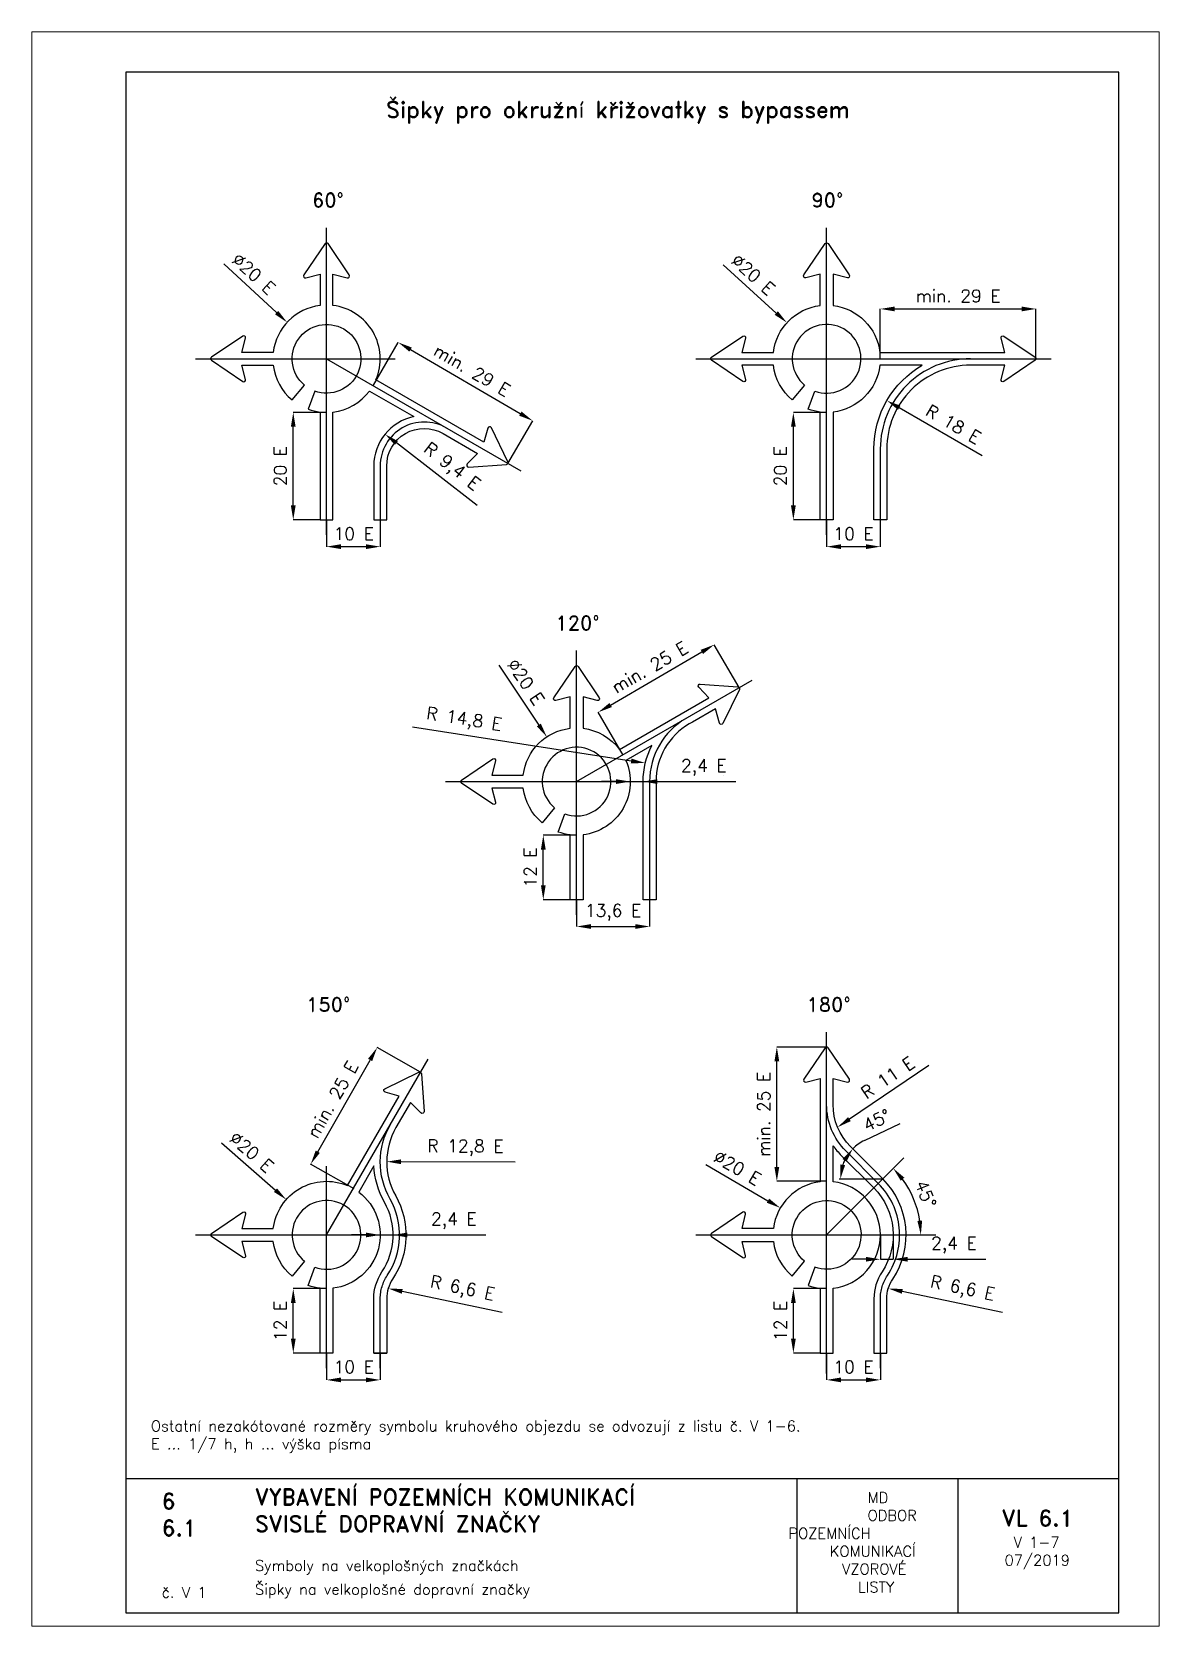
# Paper-space layout 'V1-7' of a CAD drawing. Header units: millimetres. Extents: x 0 to 210, y 0 to 297.
# The model-space entities are those that its viewports show. They can reach past a viewport. Long polylines and large blocks are cut down to what shows.
import ezdxf

# ---------------------------------------------------------------- set-up
doc = ezdxf.new("R2010")
doc.units = ezdxf.units.MM
doc.header["$LTSCALE"] = 5
doc.linetypes.add('ČERCHOVANÁ', pattern=[25.4, 12.7, -6.35, 0, -6.35])
for name, color, linetype in [('Kóty', 2, 'Continuous'), ('Rozpiska', 7, 'Continuous'), ('Značka', 7, 'Continuous')]:
    doc.layers.add(name, color=color, linetype=linetype)
doc.layers.add('Rámeček', color=6, linetype='Continuous', plot=False)
doc.styles.get("Standard").update_dxf_attribs({"font": 'romand.shx', "height": 70})
doc.dimstyles.get("Standard").update_dxf_attribs({"dimtxt": 70, "dimasz": 80, "dimexe": 0.18, "dimexo": 0.0625, "dimgap": 37.5, "dimtad": 1, "dimdec": 0, "dimzin": 0, "dimdsep": 46, "dimtxsty": 'Standard', "dimcen": 0.09, "dimadec": 0, "dimazin": 0, "dimtfac": 1, "dimtdec": 0, "dimtofl": 0, "dimtmove": 0, "dimatfit": 3, "dimfxl": 1, "dimtolj": 1, "dimtzin": 0, "dimarcsym": 0})

psp = doc.layouts.new('V1-7')

# ---------------------------------------------------------------- texts
at = {"layer": 'Rozpiska', "color": 7, "attachment_point": 1}
for s, width, heights, insert, char_height in [('\\pi4.10321;{\\C256;Šipky pro okružní křižovatky s bypassem}', 107.9207, [0], (61.9, 284.02), 3), ('Ostatní nezakótované rozměry symbolu kruhového objezdu se odvozují z listu č. V 1-6.\\PE ... 1/7 h, h ... výška písma{\\H2.02381x; }', 148.9466, [0], (22.17, 38.28), 2), ('6', 149.0422, [0], (24.17, 24.77), 3), ('{\\C6;VYBAVENÍ POZEMNÍCH KOMUNIKACÍ\\P}SVISLÉ DOPRAVNÍ ZNAČKY{\\H1.34524x; }', 149.0422, [0], (41.56, 25.56), 3), ('\\pi14.7414;{\\C6;MD\\P\\pi2.36044;}ODBOR POZEMNÍCH{\\H1.57143x; }\\P\\pi7.69378;KOMUNIKACÍ{\\H1.5x; }\\P\\pi9.97949;{\\C6;VZOROVÉ\\H1.47619x; \\H0.67742x;\\P\\pi12.93187;LISTY\\H1.26984x; }', 33.1018, [0], (140.95, 24.95), 2), ('\\pi1.03113;{\\H1.5x;\\C6;VL 6.1\\P\\pi3.22158;\\H0.66667x;V 1-7\\H1.66666x; \\H0.6x;\\P\\pi1.5549;07/2019\\H1.80159x; }', 16.0623, [0], (179.66, 21.61), 2), ('6.1', 149.0422, [0], (24.17, 19.78), 3), ('{\\C6;Symboly na velkoplošných značkách}', 149.0422, [0], (41.56, 12.29), 2), ('{\\C6;č. V 1}', 16.4246, [2.67], (24.17, 7.28), 2), ('{\\C256;Šipky na velkoplošné dopravní značky}', 149.0422, [0], (41.56, 7.86), 2)]:
    psp.add_mtext_dynamic_manual_height_columns(s, width=width, gutter_width=100, heights=heights, dxfattribs=dict(at, insert=insert, char_height=char_height))

msp = doc.modelspace()

# ---------------------------------------------------------------- texts
at = {"layer": 'Kóty', "char_height": 70, "attachment_point": 5}
for s, insert, rotation in [('\\A1;∅20 E', (624.4, 957.5), 317.2439), ('\\A1;∅20 E', (3415.3, 953.8), 317.75844), ('\\A1;R 9,4 E', (1727.3, -124.9), 322.21317), ('\\A1;∅20 E', (2144.5, -1323.4), 303.68862), ('\\A1;∅20 E', (612.2, -3950.4), 318.75131), ('\\A1;∅20 E', (3326.7, -4038.5), 329.71516)]:
    msp.add_mtext(s, dxfattribs=dict(at, insert=insert, rotation=rotation))
for s, insert in [('\\A1;10 E', (1182.7, -494.7)), ('\\A1;10 E', (3976.5, -494.7)), ('\\A1;13,6 E', (2632.3, -2611)), ('\\A1;10 E', (1182.5, -5151.7)), ('\\A1;10 E', (3976.2, -5151.7))]:
    msp.add_mtext(s, dxfattribs=dict(at, insert=insert))
at = {"layer": 'Značka', "color": 7, "char_height": 80, "attachment_point": 1}
for s, width, insert in [('\\pi47.40524;{\\C256;60°}', 258.62, (902.3, 1409.4)), ('\\pi45.50048;{\\C256;90°}', 258.62, (3696, 1409.4)), ('\\pi13.11952;{\\C256;120°}', 258.62, (2297.7, -953.5)), ('\\pi33.66745;{\\C256;150°}', 299.716, (883.7, -3086.1)), ('\\pi24.42484;{\\C256;180°}', 281.231, (3689.5, -3086.1))]:
    msp.add_mtext_dynamic_manual_height_columns(s, width=width, gutter_width=100, heights=[0], dxfattribs=dict(at, insert=insert))

# ---------------------------------------------------------------- blocks, each defined once
blk = doc.blocks.new('*D0')
at = {"layer": 'Defpoints', "color": 0, "transparency": 16777216}
for p in [(845.1, 182.8), (1031.1, 182.8), (995.1, -417.2)]:
    blk.add_point(p, dxfattribs=at)
at = {"layer": 'Kóty', "color": 0, "lineweight": -2, "transparency": 16777216}
for p, q in [((1031, 182.8), (844.9, 182.8)), ((845.1, -337.2), (845.1, 102.8)), ((995, -417.2), (844.9, -417.2))]:
    blk.add_line(p, q, dxfattribs=at)
at = {"layer": 'Kóty', "color": 0, "transparency": 16777216}
for points in [[(831.7, 102.8), (858.4, 102.8), (845.1, 182.8)], [(831.7, -337.2), (858.4, -337.2), (845.1, -417.2)]]:
    blk.add_solid(points, dxfattribs=at)
at = {"layer": 'Kóty', "color": 0, "transparency": 16777216, "insert": (772.6, -117.2), "char_height": 70, "attachment_point": 5, "rotation": 90}
blk.add_mtext('\\A1;20 E', dxfattribs=at)
blk = doc.blocks.new('*D1')
at = {"layer": 'Defpoints', "color": 0, "transparency": 16777216}
for p in [(1292.7, 336), (2183.2, 136.1), (2044.2, -102.2)]:
    blk.add_point(p, dxfattribs=at)
at = {"layer": 'Kóty', "color": 0, "lineweight": -2, "transparency": 16777216}
for p, q in [((1292.8, 336.1), (1431.8, 574.6)), ((1500.8, 534.1), (2114.1, 176.4)), ((2044.3, -102.2), (2183.3, 136.3))]:
    blk.add_line(p, q, dxfattribs=at)
at = {"layer": 'Kóty', "color": 0, "transparency": 16777216}
for points in [[(1507.6, 545.6), (1494.1, 522.6), (1431.7, 574.4)], [(2120.9, 187.9), (2107.4, 164.9), (2183.2, 136.1)]]:
    blk.add_solid(points, dxfattribs=at)
at = {"layer": 'Kóty', "color": 0, "transparency": 16777216, "insert": (1844, 417.9), "char_height": 70, "attachment_point": 5, "rotation": 329.74894}
blk.add_mtext('\\A1;min. 29 E', dxfattribs=at)
blk = doc.blocks.new('*D2')
at = {"layer": 'Defpoints', "color": 0, "transparency": 16777216}
for p in [(3640.1, 182.8), (3826.1, 182.8), (3790.1, -417.2)]:
    blk.add_point(p, dxfattribs=at)
at = {"layer": 'Kóty', "color": 0, "lineweight": -2, "transparency": 16777216}
for p, q in [((3826.1, 182.8), (3640, 182.8)), ((3640.1, -337.2), (3640.1, 102.8)), ((3790.1, -417.2), (3640, -417.2))]:
    blk.add_line(p, q, dxfattribs=at)
at = {"layer": 'Kóty', "color": 0, "transparency": 16777216}
for points in [[(3626.8, 102.8), (3653.5, 102.8), (3640.1, 182.8)], [(3626.8, -337.2), (3653.5, -337.2), (3640.1, -417.2)]]:
    blk.add_solid(points, dxfattribs=at)
at = {"layer": 'Kóty', "color": 0, "transparency": 16777216, "insert": (3567.6, -117.2), "char_height": 70, "attachment_point": 5, "rotation": 90}
blk.add_mtext('\\A1;20 E', dxfattribs=at)
blk = doc.blocks.new('*D3')
at = {"layer": 'Defpoints', "color": 0, "transparency": 16777216}
for p in [(4996.1, 761.3), (4126.1, 482.8), (4996.1, 482.8)]:
    blk.add_point(p, dxfattribs=at)
at = {"layer": 'Kóty', "color": 0, "lineweight": -2, "transparency": 16777216}
for p, q in [((4126.1, 482.8), (4126.1, 761.5)), ((4206.1, 761.3), (4916.1, 761.3)), ((4996.1, 482.8), (4996.1, 761.5))]:
    blk.add_line(p, q, dxfattribs=at)
at = {"layer": 'Kóty', "color": 0, "transparency": 16777216}
for points in [[(4206.1, 774.7), (4206.1, 748), (4126.1, 761.3)], [(4916.1, 774.7), (4916.1, 748), (4996.1, 761.3)]]:
    blk.add_solid(points, dxfattribs=at)
at = {"layer": 'Kóty', "color": 0, "transparency": 16777216, "insert": (4561.1, 833.8), "char_height": 70, "attachment_point": 5}
blk.add_mtext('\\A1;min. 29 E', dxfattribs=at)
blk = doc.blocks.new('*D4')
at = {"layer": 'Defpoints', "color": 0, "transparency": 16777216}
for p in [(2242.5, -2180.2), (2428.5, -2180.2), (2392.5, -2540.2)]:
    blk.add_point(p, dxfattribs=at)
at = {"layer": 'Kóty', "color": 0, "lineweight": -2, "transparency": 16777216}
for p, q in [((2428.4, -2180.2), (2242.3, -2180.2)), ((2242.5, -2460.2), (2242.5, -2260.2)), ((2392.4, -2540.2), (2242.3, -2540.2))]:
    blk.add_line(p, q, dxfattribs=at)
at = {"layer": 'Kóty', "color": 0, "transparency": 16777216}
for points in [[(2229.2, -2260.2), (2255.8, -2260.2), (2242.5, -2180.2)], [(2229.2, -2460.2), (2255.8, -2460.2), (2242.5, -2540.2)]]:
    blk.add_solid(points, dxfattribs=at)
at = {"layer": 'Kóty', "color": 0, "transparency": 16777216, "insert": (2170, -2360.2), "char_height": 70, "attachment_point": 5, "rotation": 90}
blk.add_mtext('\\A1;12 E', dxfattribs=at)
blk = doc.blocks.new('*D5')
at = {"layer": 'Defpoints', "color": 0, "transparency": 16777216}
for p in [(3198, -1115.1), (3337.8, -1355.2), (2689.8, -1732.8)]:
    blk.add_point(p, dxfattribs=at)
at = {"layer": 'Kóty', "color": 0, "lineweight": -2, "transparency": 16777216}
for p, q in [((2619, -1452.4), (3128.8, -1155.4)), ((3337.8, -1355.1), (3197.9, -1115)), ((2689.7, -1732.7), (2549.8, -1492.5))]:
    blk.add_line(p, q, dxfattribs=at)
at = {"layer": 'Kóty', "color": 0, "transparency": 16777216}
for points in [[(3122.1, -1143.9), (3135.5, -1166.9), (3198, -1115.1)], [(2612.3, -1440.9), (2625.7, -1463.9), (2549.9, -1492.7)]]:
    blk.add_solid(points, dxfattribs=at)
at = {"layer": 'Kóty', "color": 0, "transparency": 16777216, "insert": (2837.4, -1241.3), "char_height": 70, "attachment_point": 5, "rotation": 30.22629}
blk.add_mtext('\\A1;min. 25 E', dxfattribs=at)
blk = doc.blocks.new('*D6')
at = {"layer": 'Defpoints', "color": 0, "transparency": 16777216}
for p in [(845.1, -4714.2), (1031.1, -4714.2), (995.1, -5074.2)]:
    blk.add_point(p, dxfattribs=at)
at = {"layer": 'Kóty', "color": 0, "lineweight": -2, "transparency": 16777216}
for p, q in [((1031.1, -4714.2), (845, -4714.2)), ((845.1, -4994.2), (845.1, -4794.2)), ((995.1, -5074.2), (845, -5074.2))]:
    blk.add_line(p, q, dxfattribs=at)
at = {"layer": 'Kóty', "color": 0, "transparency": 16777216}
for points in [[(831.8, -4794.2), (858.5, -4794.2), (845.1, -4714.2)], [(831.8, -4994.2), (858.5, -4994.2), (845.1, -5074.2)]]:
    blk.add_solid(points, dxfattribs=at)
at = {"layer": 'Kóty', "color": 0, "transparency": 16777216, "insert": (772.6, -4894.2), "char_height": 70, "attachment_point": 5, "rotation": 90}
blk.add_mtext('\\A1;12 E', dxfattribs=at)
blk = doc.blocks.new('*D7')
at = {"layer": 'Defpoints', "color": 0, "transparency": 16777216}
for p in [(1375.7, -4713.2), (1569.5, -4753.7)]:
    blk.add_point(p, dxfattribs=at)
at = {"layer": 'Kóty', "color": 0, "lineweight": -2, "transparency": 16777216}
blk.add_line((2013.5, -4846.6), (1454, -4729.6), dxfattribs=at)
at = {"layer": 'Kóty', "color": 0, "transparency": 16777216}
blk.add_solid([(1456.7, -4716.5), (1451.2, -4742.6), (1375.7, -4713.2)], dxfattribs=at)
at = {"layer": 'Kóty', "color": 0, "transparency": 16777216, "insert": (1789.1, -4718.8), "char_height": 70, "attachment_point": 5, "rotation": 348.18379}
blk.add_mtext('\\A1;R 6,6 E', dxfattribs=at)
blk = doc.blocks.new('*D8')
at = {"layer": 'Defpoints', "color": 0, "transparency": 16777216}
for p in [(1313.9, -3366.8), (1556.1, -3504.9), (1184.7, -4156.5)]:
    blk.add_point(p, dxfattribs=at)
at = {"layer": 'Kóty', "color": 0, "lineweight": -2, "transparency": 16777216}
for p, q in [((1556, -3504.8), (1313.7, -3366.7)), ((982.1, -3948.9), (1274.3, -3436.3)), ((1184.6, -4156.4), (942.3, -4018.3))]:
    blk.add_line(p, q, dxfattribs=at)
at = {"layer": 'Kóty', "color": 0, "transparency": 16777216}
for points in [[(1262.7, -3429.7), (1285.8, -3442.9), (1313.9, -3366.8)], [(970.5, -3942.3), (993.7, -3955.5), (942.5, -4018.4)]]:
    blk.add_solid(points, dxfattribs=at)
at = {"layer": 'Kóty', "color": 0, "transparency": 16777216, "insert": (1065.2, -3656.7), "char_height": 70, "attachment_point": 5, "rotation": 60.31669}
blk.add_mtext('\\A1;min. 25 E', dxfattribs=at)
blk = doc.blocks.new('*D9')
at = {"layer": 'Defpoints', "color": 0, "transparency": 16777216}
for p in [(3640.2, -4714.2), (3826.2, -4714.2), (3790.2, -5074.2)]:
    blk.add_point(p, dxfattribs=at)
at = {"layer": 'Kóty', "color": 0, "lineweight": -2, "transparency": 16777216}
for p, q in [((3826.2, -4714.2), (3640, -4714.2)), ((3640.2, -4994.2), (3640.2, -4794.2)), ((3790.2, -5074.2), (3640, -5074.2))]:
    blk.add_line(p, q, dxfattribs=at)
at = {"layer": 'Kóty', "color": 0, "transparency": 16777216}
for points in [[(3626.9, -4794.2), (3653.6, -4794.2), (3640.2, -4714.2)], [(3626.9, -4994.2), (3653.6, -4994.2), (3640.2, -5074.2)]]:
    blk.add_solid(points, dxfattribs=at)
at = {"layer": 'Kóty', "color": 0, "transparency": 16777216, "insert": (3567.7, -4894.2), "char_height": 70, "attachment_point": 5, "rotation": 90}
blk.add_mtext('\\A1;12 E', dxfattribs=at)
blk = doc.blocks.new('*D10')
at = {"layer": 'Defpoints', "color": 0, "transparency": 16777216}
for p in [(3547.7, -3364.2), (3826.2, -3364.2), (3826.2, -4114.2)]:
    blk.add_point(p, dxfattribs=at)
at = {"layer": 'Kóty', "color": 0, "lineweight": -2, "transparency": 16777216}
for p, q in [((3826.2, -3364.2), (3547.5, -3364.2)), ((3547.7, -4034.2), (3547.7, -3444.2)), ((3826.2, -4114.2), (3547.5, -4114.2))]:
    blk.add_line(p, q, dxfattribs=at)
at = {"layer": 'Kóty', "color": 0, "transparency": 16777216}
for points in [[(3534.3, -3444.2), (3561, -3444.2), (3547.7, -3364.2)], [(3534.3, -4034.2), (3561, -4034.2), (3547.7, -4114.2)]]:
    blk.add_solid(points, dxfattribs=at)
at = {"layer": 'Kóty', "color": 0, "transparency": 16777216, "insert": (3475.2, -3739.2), "char_height": 70, "attachment_point": 5, "rotation": 90}
blk.add_mtext('\\A1;min. 25 E', dxfattribs=at)
blk = doc.blocks.new('*D24')
at = {"layer": 'Defpoints', "color": 0, "transparency": 16777216}
for p in [(4257.8, -3982.5), (4334.6, -4277.9), (3094.2, -4414.1), (3826.1, -4414.1), (4436.6, -4414.1)]:
    blk.add_point(p, dxfattribs=at)
at = {"layer": 'Kóty', "color": 0, "lineweight": -2, "transparency": 16777216}
blk.add_arc((3826.1, -4414.1), 526.4, 8.71571, 36.28429, dxfattribs=at)
at = {"layer": 'Kóty', "color": 0, "transparency": 16777216}
for points in [[(4240.4, -4111.3), (4260.6, -4093.9), (4198.4, -4041.9)], [(4359.8, -4333.3), (4333.2, -4335.4), (4352.6, -4414.1)]]:
    blk.add_solid(points, dxfattribs=at)
at = {"layer": 'Kóty', "color": 0, "transparency": 16777216, "insert": (4379.5, -4184.9), "char_height": 70, "attachment_point": 5, "rotation": 292.5}
blk.add_mtext('\\A1;45°', dxfattribs=at)
blk = doc.blocks.new('*D34')
at = {"layer": 'Defpoints', "color": 0, "transparency": 16777216}
for p in [(1331.1, -4414.2), (1403.1, -4414.2), (1403.1, -4414.2)]:
    blk.add_point(p, dxfattribs=at)
at = {"layer": 'Kóty', "color": 0, "lineweight": -2, "transparency": 16777216}
for p, q in [((1251.1, -4414.2), (1171.1, -4414.2)), ((1331.1, -4414.2), (1331.1, -4414)), ((1403.1, -4414.3), (1403.1, -4414.4)), ((1483.1, -4414.2), (1921.5, -4414.2))]:
    blk.add_line(p, q, dxfattribs=at)
at = {"layer": 'Kóty', "color": 0, "transparency": 16777216}
for points in [[(1251.1, -4400.9), (1251.1, -4427.5), (1331.1, -4414.2)], [(1483.1, -4400.9), (1483.1, -4427.5), (1403.1, -4414.2)]]:
    blk.add_solid(points, dxfattribs=at)
at = {"layer": 'Kóty', "color": 0, "transparency": 16777216, "insert": (1742.3, -4335), "char_height": 70, "attachment_point": 5}
blk.add_mtext('\\A1;2,4 E', dxfattribs=at)
blk = doc.blocks.new('*D35')
at = {"layer": 'Defpoints', "color": 0, "transparency": 16777216}
for p in [(2728.5, -1880.2), (2800.5, -1880.2), (2800.5, -1880.2)]:
    blk.add_point(p, dxfattribs=at)
at = {"layer": 'Kóty', "color": 0, "lineweight": -2, "transparency": 16777216}
for p, q in [((2648.5, -1880.2), (2568.5, -1880.2)), ((2728.5, -1880.3), (2728.5, -1880.4)), ((2800.5, -1880.3), (2800.5, -1880.4)), ((2880.5, -1880.2), (3318.8, -1880.2))]:
    blk.add_line(p, q, dxfattribs=at)
at = {"layer": 'Kóty', "color": 0, "transparency": 16777216}
for points in [[(2648.5, -1866.9), (2648.5, -1893.5), (2728.5, -1880.2)], [(2880.5, -1866.9), (2880.5, -1893.5), (2800.5, -1880.2)]]:
    blk.add_solid(points, dxfattribs=at)
at = {"layer": 'Kóty', "color": 0, "transparency": 16777216, "insert": (3139.7, -1801), "char_height": 70, "attachment_point": 5}
blk.add_mtext('\\A1;2,4 E', dxfattribs=at)
blk = doc.blocks.new('*D36')
at = {"layer": 'Defpoints', "color": 0, "transparency": 16777216}
for p in [(3950.1, -3910.2), (3910.6, -4039.4), (3896.9, -4101.3), (4140.2, -4100.3), (4140.2, -4100.3)]:
    blk.add_point(p, dxfattribs=at)
at = {"layer": 'Kóty', "color": 0, "lineweight": -2, "transparency": 16777216}
blk.add_line((4037.5, -3886.1), (4237.4, -3790.3), dxfattribs=at)
for start, end in [(115.60683, 135), (154.39317, 160.84674)]:
    blk.add_arc((4140.2, -4100.3), 237.5, start, end, dxfattribs=at)
at = {"layer": 'Kóty', "color": 0, "transparency": 16777216}
for points in [[(3915.1, -3989.9), (3936.9, -4005.3), (3972.3, -3932.3)], [(3929, -4024.5), (3902.7, -4020.1), (3902.7, -4101.3)]]:
    blk.add_solid(points, dxfattribs=at)
at = {"layer": 'Kóty', "color": 0, "transparency": 16777216, "insert": (4106.2, -3772.8), "char_height": 70, "attachment_point": 5, "rotation": 25.60683}
blk.add_mtext('\\A1;45°', dxfattribs=at)
blk = doc.blocks.new('*D37')
at = {"layer": 'Defpoints', "color": 0, "transparency": 16777216}
for p in [(4126.2, -4414.1), (4198.2, -4414.2), (4198.2, -4549.9)]:
    blk.add_point(p, dxfattribs=at)
at = {"layer": 'Kóty', "color": 0, "lineweight": -2, "transparency": 16777216}
for p, q in [((4126.2, -4414.2), (4126.2, -4550.1)), ((4198.2, -4414.3), (4198.2, -4550.1)), ((4046.2, -4549.9), (3966.2, -4549.9)), ((4278.2, -4549.9), (4716.6, -4549.9))]:
    blk.add_line(p, q, dxfattribs=at)
at = {"layer": 'Kóty', "color": 0, "transparency": 16777216}
for points in [[(4046.2, -4536.6), (4046.2, -4563.2), (4126.2, -4549.9)], [(4278.2, -4536.6), (4278.2, -4563.2), (4198.2, -4549.9)]]:
    blk.add_solid(points, dxfattribs=at)
at = {"layer": 'Kóty', "color": 0, "transparency": 16777216, "insert": (4537.4, -4470.7), "char_height": 70, "attachment_point": 5}
blk.add_mtext('\\A1;2,4 E', dxfattribs=at)
blk = doc.blocks.new('*D50')
at = {"layer": 'Defpoints', "color": 0, "transparency": 16777216}
for p in [(2812.7, -1776.9), (3251.4, -1845.4)]:
    blk.add_point(p, dxfattribs=at)
at = {"layer": 'Kóty', "color": 0, "lineweight": -2, "transparency": 16777216}
for p, q in [((1510.8, -1573.6), (2733.7, -1764.5)), ((3251.3, -1845.4), (3251.5, -1845.4)), ((3251.4, -1845.5), (3251.4, -1845.3))]:
    blk.add_line(p, q, dxfattribs=at)
at = {"layer": 'Kóty', "color": 0, "transparency": 16777216}
blk.add_solid([(2735.7, -1751.4), (2731.6, -1777.7), (2812.7, -1776.9)], dxfattribs=at)
at = {"layer": 'Kóty', "color": 0, "transparency": 16777216, "insert": (1798.8, -1538.4), "char_height": 70, "attachment_point": 5, "rotation": 351.12528}
blk.add_mtext('\\A1;R 14,8 E', dxfattribs=at)
blk = doc.blocks.new('*D57')
at = {"layer": 'Defpoints', "color": 0, "transparency": 16777216}
for p in [(4162.7, 249.1), (4630.1, -21.2)]:
    blk.add_point(p, dxfattribs=at)
at = {"layer": 'Kóty', "color": 0, "lineweight": -2, "transparency": 16777216}
blk.add_line((4695.1, -58.8), (4231.9, 209), dxfattribs=at)
at = {"layer": 'Kóty', "color": 0, "transparency": 16777216}
blk.add_solid([(4238.6, 220.6), (4225.2, 197.5), (4162.7, 249.1)], dxfattribs=at)
at = {"layer": 'Kóty', "color": 0, "transparency": 16777216, "insert": (4534.4, 117.9), "char_height": 70, "attachment_point": 5, "rotation": 329.96322}
blk.add_mtext('\\A1;R 18 E', dxfattribs=at)
blk = doc.blocks.new('*D58')
at = {"layer": 'Defpoints', "color": 0, "transparency": 16777216}
for p in [(1367.7, -4004.6), (1751.7, -4006.2)]:
    blk.add_point(p, dxfattribs=at)
at = {"layer": 'Kóty', "color": 0, "lineweight": -2, "transparency": 16777216}
blk.add_line((2086, -4007.6), (1447.7, -4005), dxfattribs=at)
at = {"layer": 'Kóty', "color": 0, "transparency": 16777216}
blk.add_solid([(1447.7, -3991.6), (1447.6, -4018.3), (1367.7, -4004.6)], dxfattribs=at)
at = {"layer": 'Kóty', "color": 0, "transparency": 16777216, "insert": (1807.2, -3927.3), "char_height": 70, "attachment_point": 5, "rotation": 359.75971}
blk.add_mtext('\\A1;R 12,8 E', dxfattribs=at)
blk = doc.blocks.new('*D59')
at = {"layer": 'Defpoints', "color": 0, "transparency": 16777216}
for p in [(4170.7, -4713.2), (4364.5, -4753.7)]:
    blk.add_point(p, dxfattribs=at)
at = {"layer": 'Kóty', "color": 0, "lineweight": -2, "transparency": 16777216}
blk.add_line((4808.6, -4846.6), (4249, -4729.6), dxfattribs=at)
at = {"layer": 'Kóty', "color": 0, "transparency": 16777216}
blk.add_solid([(4251.8, -4716.5), (4246.3, -4742.6), (4170.7, -4713.2)], dxfattribs=at)
at = {"layer": 'Kóty', "color": 0, "transparency": 16777216, "insert": (4584.2, -4718.8), "char_height": 70, "attachment_point": 5, "rotation": 348.18379}
blk.add_mtext('\\A1;R 6,6 E', dxfattribs=at)
blk = doc.blocks.new('*D60')
at = {"layer": 'Defpoints', "color": 0, "transparency": 16777216}
for p in [(4160.5, -3626.7), (3887.3, -3811.9)]:
    blk.add_point(p, dxfattribs=at)
at = {"layer": 'Kóty', "color": 0, "lineweight": -2, "transparency": 16777216}
blk.add_line((4396.3, -3466.7), (3953.6, -3767), dxfattribs=at)
at = {"layer": 'Kóty', "color": 0, "transparency": 16777216}
blk.add_solid([(3946.1, -3756), (3961, -3778), (3887.3, -3811.9)], dxfattribs=at)
at = {"layer": 'Kóty', "color": 0, "transparency": 16777216, "insert": (4167.3, -3534.4), "char_height": 70, "attachment_point": 5, "rotation": 34.14699}
blk.add_mtext('\\A1;R 11 E', dxfattribs=at)

# ---------------------------------------------------------------- dimensions: what is measured, and where the dimension line sits
at = {"layer": 'Kóty'}
for base, p1, p2, text, picture, middle in [((4996.1, 761.3), (4126.1, 482.8), (4996.1, 482.8), 'min. 29 E', '*D3', (4561.1, 833.8)), ((2800.5, -1880.2), (2728.5, -1880.2), (2800.5, -1880.2), '2,4 E', '*D35', (3139.7, -1801)), ((1403.1, -4414.2), (1331.1, -4414.2), (1403.1, -4414.2), '2,4 E', '*D34', (1742.3, -4335)), ((4198.2, -4549.9), (4126.2, -4414.1), (4198.2, -4414.2), '2,4 E', '*D37', (4537.4, -4470.7))]:
    dim = msp.add_linear_dim(base=base, p1=p1, p2=p2, text=text, dimstyle='Standard', dxfattribs=at)
    dim.commit()
    dim.dimension.update_dxf_attribs({"geometry": picture, "text_midpoint": middle})
for p1, p2, distance, text, picture, middle in [((1292.7, 336), (2044.2, -102.2), 275.9, 'min. 29 E', '*D1', (1844, 417.9)), ((2689.8, -1732.8), (3337.8, -1355.2), 277.9, 'min. 25 E', '*D5', (2837.4, -1241.3)), ((1184.7, -4156.5), (1556.1, -3504.9), 278.8, 'min. 25 E', '*D8', (1065.2, -3656.7))]:
    dim = msp.add_aligned_dim(p1=p1, p2=p2, distance=distance, text=text, dimstyle='Standard', dxfattribs=at)
    dim.commit()
    dim.dimension.update_dxf_attribs({"geometry": picture, "text_midpoint": middle})
for center, mpoint, text, picture, middle in [((4630.1, -21.2), (4162.7, 249.1), 'R 18 E', '*D57', (4498.1, 55.1)), ((3251.4, -1845.4), (2812.7, -1776.9), 'R 14,8 E', '*D50', (1786.6, -1616.7)), ((4160.5, -3626.7), (3887.3, -3811.9), 'R 11 E', '*D60', (4208, -3594.4)), ((1751.7, -4006.2), (1367.7, -4004.6), 'R 12,8 E', '*D58', (1806.8, -4006.5)), ((1569.5, -4753.7), (1375.7, -4713.2), 'R 6,6 E', '*D7', (1772.9, -4796.3)), ((4364.5, -4753.7), (4170.7, -4713.2), 'R 6,6 E', '*D59', (4568, -4796.3))]:
    dim = msp.add_radius_dim(center=center, mpoint=mpoint, text=text, dimstyle='Standard', dxfattribs=at)
    dim.commit()
    dim.dimension.update_dxf_attribs({"geometry": picture, "text_midpoint": middle, "dimtype": 164})
for base, p1, p2, text, picture, middle in [((845.1, 182.8), (995.1, -417.2), (1031.1, 182.8), '20 E', '*D0', (772.6, -117.2)), ((3640.1, 182.8), (3790.1, -417.2), (3826.1, 182.8), '20 E', '*D2', (3567.6, -117.2)), ((2242.5, -2180.2), (2392.5, -2540.2), (2428.5, -2180.2), '12 E', '*D4', (2170, -2360.2)), ((3547.7, -3364.2), (3826.2, -4114.2), (3826.2, -3364.2), 'min. 25 E', '*D10', (3475.2, -3739.2)), ((845.1, -4714.2), (995.1, -5074.2), (1031.1, -4714.2), '12 E', '*D6', (772.6, -4894.2)), ((3640.2, -4714.2), (3790.2, -5074.2), (3826.2, -4714.2), '12 E', '*D9', (3567.7, -4894.2))]:
    dim = msp.add_linear_dim(base=base, p1=p1, p2=p2, angle=90, text=text, dimstyle='Standard', dxfattribs=at)
    dim.commit()
    dim.dimension.update_dxf_attribs({"geometry": picture, "text_midpoint": middle})
for base, line1, line2, picture, middle in [((3910.6, -4039.4), ((3896.9, -4101.3), (4140.2, -4100.3)), ((4140.2, -4100.3), (3950.1, -3910.2)), '*D36', (4106.2, -3772.8)), ((4334.6, -4277.9), ((3094.2, -4414.1), (4436.6, -4414.1)), ((3826.1, -4414.1), (4257.8, -3982.5)), '*D24', (4379.5, -4184.9))]:
    dim = msp.add_angular_dim_2l(base=base, line1=line1, line2=line2, dimstyle='Standard', dxfattribs=at)
    dim.commit()
    dim.dimension.update_dxf_attribs({"geometry": picture, "text_midpoint": middle})

# ---------------------------------------------------------------- linework, layer by layer
at = {"color": 3}
msp.add_lwpolyline([(1295.1, -5074.2), (1367.1, -5074.2)], dxfattribs=at)
at = {"layer": 'Kóty'}
for p, q in [((457.1, 1013.4), (752, 740.7)), ((3247.5, 1008.3), (3544.8, 738.2)), ((1031, 482.8), (1031.1, 482.8)), ((1031.1, 482.7), (1031.1, 482.9)), ((3826, 482.8), (3826.2, 482.8)), ((3826.1, 482.7), (3826.1, 482.9)), ((1873.1, -338.1), (1421.3, 12.2)), ((1031.1, -417.3), (1031.1, -567.4)), ((1331.1, -417.3), (1331.1, -567.4)), ((3826.1, -417.3), (3826.1, -567.4)), ((4126.1, -417.3), (4126.1, -567.4)), ((1111.1, -567.2), (1251.1, -567.2)), ((3906.1, -567.2), (4046.1, -567.2)), ((1994.9, -1229.8), (2217.7, -1564)), ((2428.4, -1880.2), (2428.6, -1880.2)), ((2428.4, -1880.2), (2428.6, -1880.2)), ((2428.5, -1880.3), (2428.5, -1880.1)), ((2428.5, -1880.3), (2428.5, -1880.1)), ((2428.5, -1880.2), (2428.7, -1880.2)), ((2428.5, -1880.2), (2428.7, -1880.2)), ((2428.6, -1880.3), (2428.6, -1880.1)), ((2428.6, -1880.3), (2428.6, -1880.1)), ((2428.5, -2540.3), (2428.5, -2690.4)), ((2836.5, -2540.3), (2836.5, -2690.4)), ((2508.5, -2690.2), (2756.5, -2690.2)), ((443.4, -3898.8), (745.4, -4163.7)), ((3151.2, -4020), (3498.1, -4222.6)), ((1031.1, -4414.3), (1031.1, -4414.1)), ((1031.1, -4414.2), (1031.2, -4414.2)), ((3826.1, -4414.1), (3826.3, -4414.1)), ((3826.1, -4414.1), (3826.3, -4414.1)), ((3826.1, -4414.1), (3826.3, -4414.1)), ((3826.1, -4414.2), (3826.3, -4414.2)), ((3826.2, -4414.2), (3826.2, -4414)), ((3826.2, -4414.2), (3826.2, -4414)), ((3826.2, -4414.2), (3826.2, -4414)), ((3826.2, -4414.3), (3826.2, -4414.1)), ((1031.1, -5074.3), (1031.1, -5224.4)), ((1331.1, -5074.3), (1331.1, -5224.4)), ((3826.2, -5074.3), (3826.2, -5224.4)), ((4126.2, -5074.3), (4126.2, -5224.4)), ((1111.1, -5224.2), (1251.1, -5224.2)), ((3906.2, -5224.2), (4046.2, -5224.2))]:
    msp.add_line(p, q, dxfattribs=at)
at = {"layer": 'Kóty', "ltscale": 0.75}
for p, q in [((1031, 482.8), (1031.1, 482.8)), ((1031, 482.8), (1031.1, 482.8)), ((1031.1, 482.7), (1031.1, 482.9)), ((1031.1, 482.7), (1031.1, 482.9))]:
    msp.add_line(p, q, dxfattribs=at)
at = {"layer": 'Kóty'}
for points in [[(2728.5, -1880.2), (2800.5, -1880.2)], [(1331.1, -4414.2), (1403.1, -4414.2)], [(4126.2, -4549.9), (4198.2, -4549.9)]]:
    msp.add_lwpolyline(points, dxfattribs=at)
for points in [[(761.1, 750.5), (743, 731), (810.8, 686.4)], [(3553.8, 748.1), (3535.9, 728.4), (3604, 684.5)], [(1429.5, 22.7), (1413.2, 1.6), (1358.1, 61.2)], [(1111.1, -553.9), (1111.1, -580.6), (1031.1, -567.2)], [(1251.1, -553.9), (1251.1, -580.6), (1331.1, -567.2)], [(3906.1, -553.9), (3906.1, -580.6), (3826.1, -567.2)], [(4046.1, -553.9), (4046.1, -580.6), (4126.1, -567.2)], [(2228.8, -1556.6), (2206.6, -1571.4), (2262.1, -1630.6)], [(2508.5, -2676.9), (2508.5, -2703.5), (2428.5, -2690.2)], [(2756.5, -2676.9), (2756.5, -2703.5), (2836.5, -2690.2)], [(754.2, -4153.6), (736.6, -4173.7), (805.6, -4216.4)], [(3504.8, -4211.1), (3491.4, -4234.1), (3567.2, -4262.9)], [(1111.1, -5210.9), (1111.1, -5237.5), (1031.1, -5224.2)], [(1251.1, -5210.9), (1251.1, -5237.5), (1331.1, -5224.2)], [(3906.2, -5210.9), (3906.2, -5237.5), (3826.2, -5224.2)], [(4046.2, -5210.9), (4046.2, -5237.5), (4126.2, -5224.2)]]:
    msp.add_solid(points, dxfattribs=at)
at = {"layer": 'Značka', "color": 6, "linetype": 'ČERCHOVANÁ', "ltscale": 0.75}
for p, q in [((1031.1, -501.2), (1031.1, 1214.8)), ((3826.1, -501.2), (3826.1, 1214.8)), ((299.1, 482.8), (1415.1, 482.8)), ((1031.1, 482.8), (2117, -144.2)), ((3094.1, 482.8), (5080.1, 482.8)), ((2428.6, -2624.2), (2428.6, -1148.2)), ((2428.5, -1880.2), (3410.6, -1313.2)), ((1696.6, -1880.2), (3160.6, -1880.2)), ((3826.1, -5187.6), (3826.1, -3280.2)), ((1031.1, -4414.3), (1598.1, -3432.2)), ((3826.1, -4414.1), (4257.8, -3982.5)), ((1031.1, -5158.2), (1031.1, -4030.2)), ((3896.9, -4101.3), (4140.2, -4100.3)), ((299.1, -4414.2), (1763.1, -4414.2)), ((3094.2, -4414.1), (4436.6, -4414.1))]:
    msp.add_line(p, q, dxfattribs=at)
at = {"layer": 'Značka', "color": 3}
for points in [[(1519.1, 159.5, 0.354765), (1295.1, -116.5), (1295.1, -417.2), (1367.1, -417.2), (1367.1, -116.5, -0.57735), (1682.1, 65.3), (1874.8, -45.9), (1817.4, -104.9, 0.689385), (1825.5, -122.3), (2036.1, -107.3, 0.530846), (2044.6, -92.6), (1952.3, 97.3, 0.689385), (1933.2, 95.6), (1910.8, 16.4), (1307, 365, 0.499758), (1067.1, 780.6), (1067.1, 955.9), (1146.8, 935.7, 0.689385), (1157.9, 951.4), (1039.6, 1126.3, 0.530846), (1022.5, 1126.3), (904.2, 951.4, 0.689385), (915.3, 935.7), (995.1, 955.9), (995.1, 780.6, 0.345381), (733.2, 518.8), (557.9, 518.8), (578.2, 598.5, 0.689385), (562.4, 609.6), (387.6, 491.3, 0.530846), (387.6, 474.3), (562.4, 356, 0.689385), (578.2, 367), (557.9, 446.8), (733.2, 446.8, 0.190344), (838.2, 253), (907.6, 335.7, -11.430052), (965.4, 302.4), (928.4, 200.9, 0.057256), (995.1, 184.9), (995.1, -417.2), (1067.1, -417.2), (1067.1, 184.9, 0.204433), (1271, 302.7), (1519.1, 159.5)], [(4360.7, 446.8), (4124, 446.8, -0.345381), (3862.1, 184.9), (3862.1, -417.2), (3790.1, -417.2), (3790.1, 184.9, -0.057256), (3723.5, 200.9), (3760.5, 302.4, 11.430052), (3702.7, 335.7), (3633.3, 253, -0.190344), (3528.3, 446.8), (3353, 446.8), (3373.3, 367, -0.689385), (3357.5, 356), (3182.7, 474.3, -0.530846), (3182.7, 491.3), (3357.5, 609.6, -0.689385), (3373.3, 598.5), (3353, 518.8), (3528.3, 518.8, -0.345381), (3790.1, 780.6), (3790.1, 955.9), (3710.4, 935.7, -0.689385), (3699.3, 951.4), (3817.6, 1126.3, -0.530846), (3834.7, 1126.3), (3952.9, 951.4, -0.689385), (3941.9, 935.7), (3862.1, 955.9), (3862.1, 780.6, -0.345381), (4124, 518.8), (4630.1, 518.8), (4821.3, 518.8), (4801, 598.5, -0.689385), (4816.8, 609.6), (4991.6, 491.3, -0.530846), (4991.6, 474.3), (4816.8, 356, -0.689385), (4801, 367), (4821.3, 446.8), (4630.1, 446.8, 0.414214), (4162.1, -21.2), (4162.1, -417.2), (4090.1, -417.2), (4090.1, -21.2, -0.268293), (4360.7, 446.8)], [(4162.2, -5074.2), (4162.2, -4770.6, -0.148195), (4195.5, -4660.7, 0.35765), (4140.2, -4100.3), (3958.9, -3919, -0.198912), (3862.2, -3685.6), (3862.2, -3539.1), (3942, -3559.3, 0.689385), (3953, -3543.6), (3834.7, -3368.7, 0.530846), (3817.7, -3368.7), (3699.4, -3543.6, 0.689385), (3710.5, -3559.3), (3790.2, -3539.1), (3790.2, -4116.4, 0.345381), (3528.4, -4378.2), (3353.1, -4378.2), (3373.3, -4298.5, 0.689385), (3357.6, -4287.4), (3182.8, -4405.7, 0.530846), (3182.8, -4422.7), (3357.6, -4541, 0.689385), (3373.3, -4530), (3353.1, -4450.2), (3528.4, -4450.2, 0.190344), (3633.4, -4644), (3702.8, -4561.3, -11.430052), (3760.6, -4594.6), (3723.6, -4696.1, 0.057256), (3790.2, -4712), (3790.2, -5074.2), (3862.2, -5074.2), (3862.2, -4712, 0.886405), (3862.2, -4116.4), (3862.2, -3915.2, 0.044424), (3908, -3969.9), (4089.3, -4151.2, -0.35765), (4135.7, -4620.7, 0.148195), (4090.2, -4770.6), (4090.2, -5074.2)], [(1340.6, -4620.7, 0.28315), (1354.9, -4230.9, -0.117838), (1296.1, -4027.2), (1211.2, -4174.3, -0.675879), (1067.1, -4712), (1067.1, -5074.2), (995.1, -5074.2), (995.1, -4712, -0.057256), (928.5, -4696.1), (965.5, -4594.6, 11.430052), (907.7, -4561.3), (838.3, -4644, -0.190344), (733.3, -4450.2), (558, -4450.2), (578.3, -4530, -0.689385), (562.5, -4541), (387.7, -4422.7, -0.530846), (387.7, -4405.7), (562.5, -4287.4, -0.689385), (578.3, -4298.5), (558, -4378.2), (733.3, -4378.2, -0.499758), (1148.9, -4138.3), (1437.5, -3638.3), (1358.3, -3616, -0.689385), (1356.6, -3596.8), (1546.5, -3504.5, -0.530846), (1561.3, -3513.1), (1576.3, -3723.6, -0.689385), (1558.8, -3731.7), (1499.9, -3674.3), (1419.1, -3814.2, 0.265703), (1417.5, -4195.4, -0.28315), (1400.4, -4660.7, 0.148195), (1367.1, -4770.6), (1367.1, -5074.2), (1295.1, -5074.2), (1295.1, -4770.6, -0.148195), (1340.6, -4620.7)]]:
    msp.add_lwpolyline(points, format="xyb", close=True, dxfattribs=at)
at = {"layer": 'Značka', "color": 6, "linetype": 'ČERCHOVANÁ', "ltscale": 0.75}
msp.add_lwpolyline([(4630.1, 482.8, 0.414214), (4126.1, -21.2), (4126.1, -501.2)], format="xyb", dxfattribs=at)
at = {"layer": 'Značka', "color": 6, "linetype": 'ČERCHOVANÁ', "ltscale": 0.75, "flags": 128}
for points in [[(1700.1, 96.5), (1700.1, 96.5, 0.57735), (1331.1, -116.5), (1331.1, -501.2)], [(3040.5, -1526.9, 0.267949), (2836.5, -1880.2), (2836.5, -2624.2)], [(4126.2, -5158.2), (4126.2, -4770.6, -0.148195), (4165.6, -4640.7, 0.35765), (4114.7, -4125.7), (3933.4, -3944.4, -0.198591), (3826.1, -3685.6, -0.198912)], [(1331.1, -5158.2), (1331.1, -4770.6, -0.148195), (1370.5, -4640.7, 0.28315), (1386.2, -4213.2, -0.265703), (1387.9, -3796.2, -0.265703)]]:
    msp.add_lwpolyline(points, format="xyb", dxfattribs=at)
at = {"layer": 'Značka', "color": 3}
msp.add_lwpolyline([(2305.1, -2027.3), (2235.7, -2110, -0.190344), (2130.7, -1916.2), (1955.4, -1916.2), (1975.6, -1995.9, -0.689385), (1959.9, -2007), (1785, -1888.7, -0.530846), (1785, -1871.7), (1959.9, -1753.4, -0.689385), (1975.6, -1764.4), (1955.4, -1844.2), (2130.7, -1844.2, -0.345381), (2392.5, -1582.4), (2392.5, -1407), (2312.8, -1427.3, -0.689385), (2301.7, -1411.6), (2420, -1236.7, -0.530846), (2437, -1236.7), (2555.3, -1411.6, -0.689385), (2544.3, -1427.3), (2464.5, -1407), (2464.5, -1582.4, -0.204433), (2668.4, -1700.1), (3168.4, -1411.4), (3111, -1352.5, -0.689385), (3119.1, -1335.1), (3329.7, -1350.1, -0.530846), (3338.2, -1364.8), (3245.9, -1554.7, -0.689385), (3226.7, -1553), (3204.4, -1473.8), (3076.5, -1547.6), (3058.5, -1558, 0.267949), (2872.5, -1880.2), (2872.5, -2540.2), (2800.5, -2540.2), (2800.5, -1880.2, -0.117971), (2848.6, -1679.2), (2704.4, -1762.5, -0.499758), (2464.5, -2178), (2464.5, -2540.2), (2392.5, -2540.2), (2392.5, -2178, -0.057256), (2325.9, -2162.1), (2362.8, -2060.6, 11.430052), (2305.1, -2027.3)], format="xyb", dxfattribs=at)

msp.set_redraw_order([(e.dxf.handle, doc.entitydb.next_handle()) for e in msp.query("TEXT MTEXT ATTDEF DIMENSION ARC_DIMENSION")])  # texts and dimensions are drawn at this point

# ---------------------------------------------------------------- linework, layer by layer
at = {"layer": 'Rozpiska', "color": 7}
for p, q in [((17.5, 27.5), (202.5, 27.5)), ((142.5, 27.5), (142.5, 2.5)), ((172.5, 27.5), (172.5, 2.5))]:
    psp.add_line(p, q, dxfattribs=at)
psp.add_lwpolyline([(17.5, 2.5), (202.5, 2.5), (202.5, 289.5), (17.5, 289.5)], close=True, dxfattribs=at)

psp.set_redraw_order([(e.dxf.handle, doc.entitydb.next_handle()) for e in psp.query("TEXT MTEXT ATTDEF DIMENSION ARC_DIMENSION")])  # texts and dimensions are drawn at this point

# ---------------------------------------------------------------- viewports
at = {"layer": 'Rámeček'}
psp.add_viewport(center=(105, 148.5), size=(210, 297), view_center_point=(2534.24, -2145.23), view_height=8910.089, dxfattribs=at)

doc.saveas('drawing.dxf')
